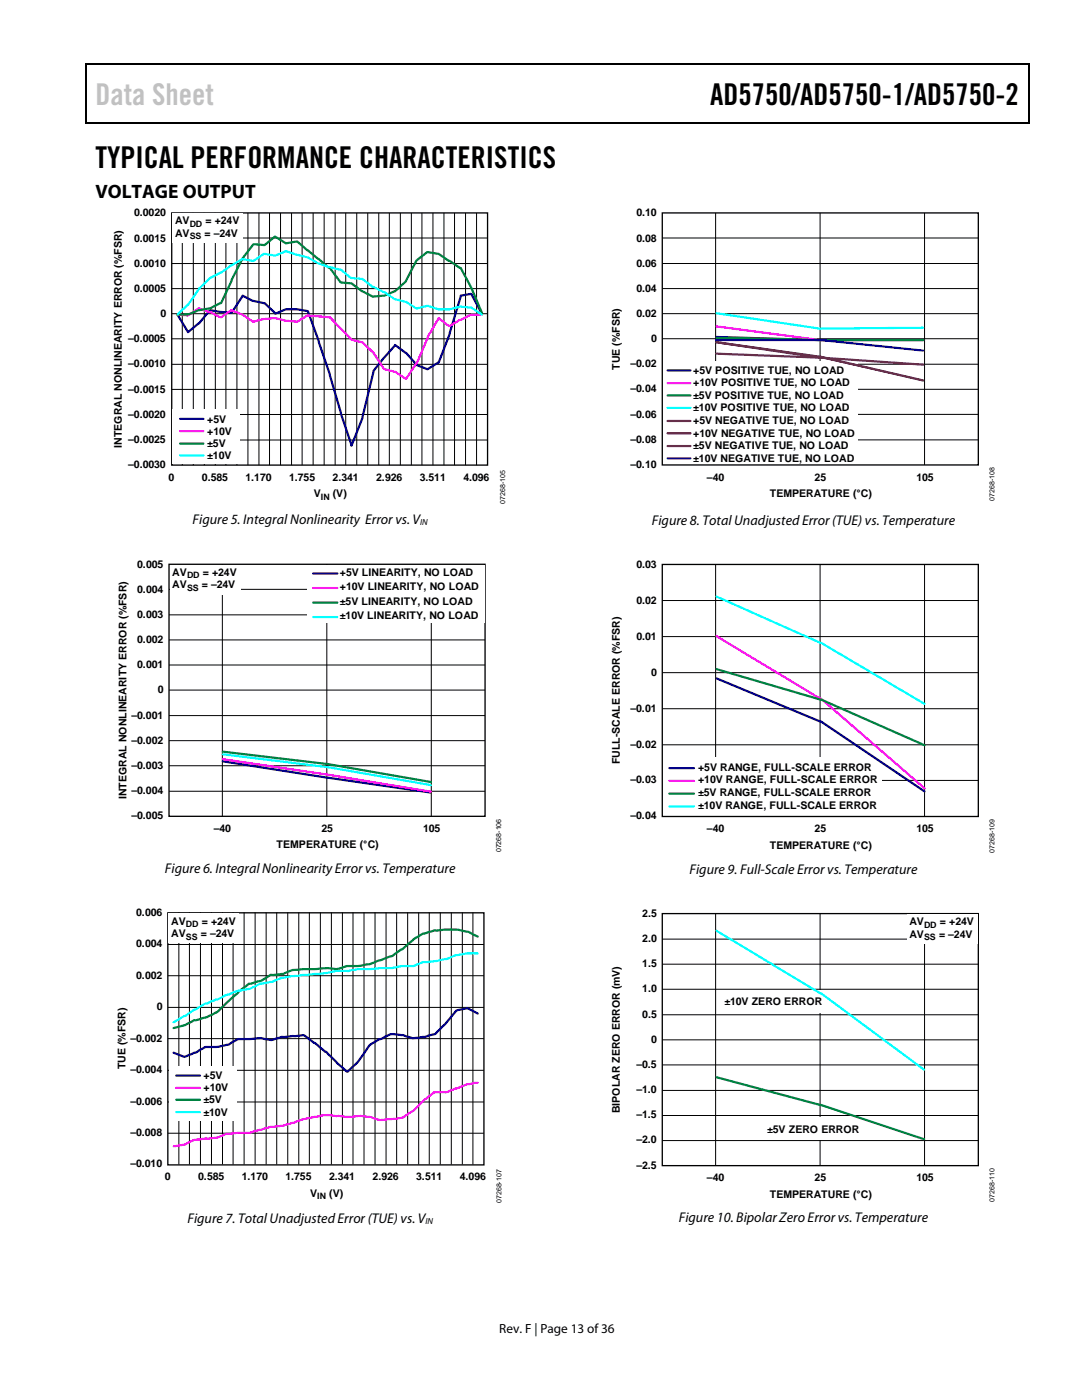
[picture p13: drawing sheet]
<svg xmlns="http://www.w3.org/2000/svg" width="216mm" height="279mm" viewBox="0 0 216 279" stroke-linecap="round" stroke-linejoin="round" font-family="sans-serif">
<defs><g id="words">
<text font-size="6" fill="#c1c1c1" x="19" y="21">Data Sheet</text>
<g font-size="6">
<text x="141.7" y="21">AD5750/AD5750-1/AD5750-2</text>
<text x="19" y="33.6">TYPICAL PERFORMANCE CHARACTERISTICS</text>
</g>
<text font-size="3.9" x="19" y="39.6">VOLTAGE OUTPUT</text>
<g font-size="2.8">
<text x="38.4" y="104.7">Figure 5. Integral Nonlinearity Error vs. V</text>
<text x="130.1" y="104.7">Figure 8. Total Unadjusted Error(TUE)vs. Temperature</text>
<text x="32.9" y="174.2">Figure 6. Integral Nonlinearity Error vs. Temperature</text>
<text x="137.6" y="174.4">Figure 9. Full-Scale Error vs. Temperature</text>
<text x="37.4" y="244.1">Figure 7. Total Unadjusted Error(TUE)vs. V</text>
<text x="135.4" y="243.9">Figure 10. Bipolar Zero Error vs. Temperature</text>
</g>
<text font-size="2.6" x="99.6" y="266">Rev. F | Page 13 of 36</text>
<g font-size="2.1">
<text x="26.8" y="43.2">0.0020</text>
<text x="34.9" y="44.8">AV</text>
<text x="34.9" y="47.2">AV</text>
<text x="40.8" y="47.2">= –24V</text>
<text x="41" y="44.8">= +24V</text>
<text x="127" y="43.2">0.10</text>
<text x="26.8" y="53.2">0.0010</text>
<text x="26.8" y="48.2">0.0015</text>
<text x="127" y="53.2">0.06</text>
<text x="127" y="48.2">0.08</text>
<text x="26.8" y="58.2">0.0005</text>
<text x="127" y="58.2">0.04</text>
<text x="32" y="63.3">0</text>
<text x="127" y="63.3">0.02</text>
<text x="25.6" y="68.3">–0.0005</text>
<text x="129.9" y="68.3">0</text>
<text x="25.6" y="73.3">–0.0010</text>
<text x="123.7" y="73.8" transform="rotate(-90 123.7 73.8)">TUE (%FSR)</text>
<text x="125.8" y="73.3">–0.02</text>
<text x="138.3" y="74.6">+5V POSITIVE TUE, NO LOAD</text>
<text x="138.3" y="77.1">+10V POSITIVE TUE, NO LOAD</text>
<text x="25.6" y="83.4">–0.0020</text>
<text x="25.6" y="78.3">–0.0015</text>
<text x="125.8" y="83.3">–0.06</text>
<text x="125.8" y="78.3">–0.04</text>
<text x="138.3" y="79.5">±5V POSITIVE TUE, NO LOAD</text>
<text x="138.3" y="82">±10V POSITIVE TUE, NO LOAD</text>
<text x="24.3" y="89.4" transform="rotate(-90 24.3 89.4)">INTEGRAL NONLINEARITY ERROR (%FSR)</text>
<text x="25.6" y="88.4">–0.0025</text>
<text x="41.4" y="84.3">+5V</text>
<text x="41.4" y="86.8">+10V</text>
<text x="41.4" y="89.2">±5V</text>
<text x="125.8" y="88.4">–0.08</text>
<text x="138.3" y="87.1">+10V NEGATIVE TUE, NO LOAD</text>
<text x="138.3" y="89.6">±5V NEGATIVE TUE, NO LOAD</text>
<text x="138.3" y="84.6">+5V NEGATIVE TUE, NO LOAD</text>
<text x="25.6" y="93.4">–0.0030</text>
<text x="33.7" y="95.9">0</text>
<text x="40.3" y="95.9">0.585</text>
<text x="41.4" y="91.6">±10V</text>
<text x="49" y="95.9">1.170</text>
<text x="57.7" y="95.9">1.755</text>
<text x="66.4" y="95.9">2.341</text>
<text x="75.1" y="95.9">2.926</text>
<text x="83.8" y="95.9">3.511</text>
<text x="92.5" y="95.9">4.096</text>
<text x="125.8" y="93.4">–0.10</text>
<text x="138.3" y="92.1">±10V NEGATIVE TUE, NO LOAD</text>
<text x="141.1" y="95.9">–40</text>
<text x="162.5" y="95.9">25</text>
<text x="182.9" y="95.9">105</text>
<text x="62.6" y="99.2">V</text>
<text x="66.4" y="99.2">(V)</text>
<text x="153.6" y="99.2">TEMPERATURE (°C)</text>
<text x="27.4" y="113.3">0.005</text>
<text x="127" y="113.3">0.03</text>
<text x="27.4" y="118.3">0.004</text>
<text x="34.4" y="114.9">AV</text>
<text x="34.4" y="117.4">AV</text>
<text x="40.3" y="117.4">= –24V</text>
<text x="40.5" y="114.9">= +24V</text>
<text x="67.8" y="117.8">+10V LINEARITY, NO LOAD</text>
<text x="67.8" y="114.9">+5V LINEARITY, NO LOAD</text>
<text x="27.4" y="123.3">0.003</text>
<text x="67.8" y="120.7">±5V LINEARITY, NO LOAD</text>
<text x="67.8" y="123.6">±10V LINEARITY, NO LOAD</text>
<text x="127" y="120.5">0.02</text>
<text x="27.4" y="128.4">0.002</text>
<text x="127" y="127.7">0.01</text>
<text x="27.4" y="133.4">0.001</text>
<text x="129.9" y="134.8">0</text>
<text x="26.2" y="143.4">–0.001</text>
<text x="31.5" y="138.4">0</text>
<text x="125.8" y="142">–0.01</text>
<text x="26.2" y="148.4">–0.002</text>
<text x="125.8" y="149.2">–0.02</text>
<text x="26.2" y="153.5">–0.003</text>
<text x="123.7" y="152.6" transform="rotate(-90 123.7 152.6)">FULL-SCALE ERROR (%FSR)</text>
<text x="139.3" y="153.8">+5V RANGE, FULL-SCALE ERROR</text>
<text x="25.3" y="159.5" transform="rotate(-90 25.3 159.5)">INTEGRAL NONLINEARITY ERROR (%FSR)</text>
<text x="26.2" y="158.5">–0.004</text>
<text x="125.8" y="156.4">–0.03</text>
<text x="139.3" y="158.9">±5V RANGE, FULL-SCALE ERROR</text>
<text x="139.3" y="161.4">±10V RANGE, FULL-SCALE ERROR</text>
<text x="139.3" y="156.3">+10V RANGE, FULL-SCALE ERROR</text>
<text x="26.2" y="163.5">–0.005</text>
<text x="42.6" y="166">–40</text>
<text x="64.1" y="166">25</text>
<text x="84.4" y="166">105</text>
<text x="125.8" y="163.5">–0.04</text>
<text x="141.1" y="166.1">–40</text>
<text x="162.5" y="166.1">25</text>
<text x="182.9" y="166.1">105</text>
<text x="55.2" y="169.3">TEMPERATURE (°C)</text>
<text x="153.6" y="169.4">TEMPERATURE (°C)</text>
<text x="27.2" y="182.8">0.006</text>
<text x="34.2" y="184.5">AV</text>
<text x="40.3" y="184.5">= +24V</text>
<text x="128.2" y="183">2.5</text>
<text x="181.5" y="184.7">AV</text>
<text x="187.6" y="184.7">= +24V</text>
<text x="27.2" y="189.1">0.004</text>
<text x="34.2" y="187">AV</text>
<text x="40.1" y="187">= –24V</text>
<text x="128.2" y="188">2.0</text>
<text x="181.5" y="187.1">AV</text>
<text x="187.4" y="187.1">= –24V</text>
<text x="27.2" y="195.3">0.002</text>
<text x="128.2" y="193.1">1.5</text>
<text x="31.3" y="201.6">0</text>
<text x="128.2" y="203.1">0.5</text>
<text x="128.2" y="198.1">1.0</text>
<text x="144.5" y="200.6">±10V ZERO ERROR</text>
<text x="26" y="207.9">–0.002</text>
<text x="129.9" y="208.1">0</text>
<text x="25.1" y="213.4" transform="rotate(-90 25.1 213.4)">TUE (%FSR)</text>
<text x="26" y="214.2">–0.004</text>
<text x="40.6" y="215.4">+5V</text>
<text x="127" y="213.1">–0.5</text>
<text x="26" y="220.4">–0.006</text>
<text x="40.6" y="217.8">+10V</text>
<text x="40.6" y="220.2">±5V</text>
<text x="127" y="218.2">–1.0</text>
<text x="26" y="226.7">–0.008</text>
<text x="40.6" y="222.6">±10V</text>
<text x="123.7" y="222.2" transform="rotate(-90 123.7 222.2)">BIPOLAR ZERO ERROR (mV)</text>
<text x="127" y="223.2">–1.5</text>
<text x="153.1" y="226">±5V ZERO ERROR</text>
<text x="26" y="233">–0.010</text>
<text x="127" y="233.2">–2.5</text>
<text x="127" y="228.2">–2.0</text>
<text x="32.9" y="235.5">0</text>
<text x="39.5" y="235.5">0.585</text>
<text x="48.3" y="235.5">1.170</text>
<text x="57" y="235.5">1.755</text>
<text x="61.9" y="238.8">V</text>
<text x="65.7" y="235.5">2.341</text>
<text x="65.7" y="238.8">(V)</text>
<text x="74.4" y="235.5">2.926</text>
<text x="83.1" y="235.5">3.511</text>
<text x="91.8" y="235.5">4.096</text>
<text x="141.1" y="235.7">–40</text>
<text x="153.6" y="239">TEMPERATURE (°C)</text>
<text x="162.5" y="235.7">25</text>
<text x="182.9" y="235.7">105</text>
</g>
<g font-size="1.8">
<text x="37.9" y="45.3">DD</text>
<text x="37.9" y="47.8">SS</text>
<text x="64" y="99.8">IN</text>
<text x="83.9" y="104.8">IN</text>
<text x="37.3" y="115.4">DD</text>
<text x="37.3" y="117.9">SS</text>
<text x="37.1" y="185">DD</text>
<text x="184.4" y="185.2">DD</text>
<text x="37.1" y="187.5">SS</text>
<text x="184.4" y="187.7">SS</text>
<text x="63.3" y="239.4">IN</text>
<text x="84.9" y="244.2">IN</text>
</g>
<g font-size="1.4">
<text x="100.8" y="100.6" transform="rotate(-90 100.8 100.6)">07268-105</text>
<text x="198.4" y="100" transform="rotate(-90 198.4 100)">07268-108</text>
<text x="100" y="170.1" transform="rotate(-90 100 170.1)">07268-106</text>
<text x="198.4" y="170.2" transform="rotate(-90 198.4 170.2)">07268-109</text>
<text x="198.4" y="239.8" transform="rotate(-90 198.4 239.8)">07268-110</text>
<text x="100.1" y="240.1" transform="rotate(-90 100.1 240.1)">07268-107</text>
</g>
</g></defs>
<path d="M17 12.7h.3v1h-.3zM17 12.7h.3v.3h-.3zM82.7 12.7h.2v.3h-.2zM205.2 12.7h.3v1h-.3zM205.2 12.7h.3v.3h-.3zM17 24.4h.3v.3h-.3zM82.4 24.4h.3v.3h-.3zM205.2 24.4h.3v.3h-.3z" fill="#000"/>
<path d="M17.1 13.7v10.7M17.3 12.8h65.4M82.9 12.8h122.3M205.3 13.7v10.7M17.3 24.5h187.9" fill="none" stroke="#000" stroke-width=".25"/>
<path d="M34.3 42.5h63v50.3h-63z" fill="none" stroke="#000" stroke-width=".26"/>
<g fill="none" stroke="#000" stroke-width=".2">
<path d="M34.3 57.6h63M34.3 52.6h63M34.3 47.5h63M36.4 42.5v50.3M38.6 42.5v50.3M40.8 42.5v50.3M43 42.5v50.3M45.1 42.5v50.3M47.3 42.5v50.3M49.5 42.5v50.3M51.7 42.5v50.3M53.8 42.5v50.3"/>
<path d="M56 42.5v50.3M58.2 42.5v50.3M60.3 42.5v50.3M62.5 42.5v50.3M64.7 42.5v50.3M66.9 42.5v50.3M69 42.5v50.3M71.2 42.5v50.3M73.4 42.5v50.3M75.6 42.5v50.3M77.7 42.5v50.3M79.9 42.5v50.3"/>
<path d="M82.1 42.5v50.3M84.2 42.5v50.3M86.4 42.5v50.3M88.6 42.5v50.3M90.7 42.5v50.3M92.9 42.5v50.3M95.1 42.5v50.3M34.3 77.7h63M34.3 72.7h63M34.3 67.6h63M34.3 62.6h63M34.3 87.8h63"/>
<path d="M34.3 82.7h63"/>
</g>
<path d="M96.1 62.6l-2.1-3.9-2.1 .3a98.9 98.9 0 0 1-4.4 13.4l-2.2 1.3-2.1-.8a13.8 13.8 0 0 0-4.4-4.1l-.1 .2a37 37 0 0 0-4.2 5.2l-2.2 9.2-2.2 5.6-2.1-6.5a178.1 178.1 0 0 0-6.6-20.4 13.4 13.4 0 0 0-4.4-.4l-2.1 .9-2.1-2.1a9.4 9.4 0 0 1-4.4-1.5l-2.2 3.4-2.3-.1-2-.4a15.5 15.5 0 0 1-4.4 4.4l-2.1-3.5" fill="none" stroke="#000080" stroke-width=".44"/>
<path d="M35.4 62.8l2.1 .2 2.2-1.4a17.2 17.2 0 0 1 4.4 1.7l2-1.4a11.8 11.8 0 0 1 4.3 2.3 14.4 14.4 0 0 1 4.5-.7 14.4 14.4 0 0 0 4.4 .7l2-1.2 4.5 .3 4.3 4.5 2.1 .5a14.5 14.5 0 0 1 4.3 5.2l.2 .2a7.4 7.4 0 0 1 4.3 1.9l2-3.1a56.5 56.5 0 0 1 4.4-8.8l.1-.2 2.1 1.6h.1l2.1-1.3 2.1-1h2.2" fill="none" stroke="#f0f" stroke-width=".44"/>
<path d="M96.2 62.6l-2.2-5.2-2.1-3.9-2.3-1.4a5.6 5.6 0 0 0-4.4-1.8l-2.2 1.8-2 3.9a7.5 7.5 0 0 1-6.5 3.2 14.6 14.6 0 0 1-4.4-2.7l-2.1-.1-2.2-2.9h-.2l-6.3-5.3-2.3 .4-2.2-1.4-2 1.7-2.2-.2a22 22 0 0 0-4.4 7.1l-2.1 4.7a8.1 8.1 0 0 1-4.5 1.4l-2.1 .9h-2.1" fill="none" stroke="#008240" stroke-width=".44"/>
<path d="M35.4 62.8a14.5 14.5 0 0 0 4.3-5.2 8.7 8.7 0 0 1 4.4-3.2l2-1.5 2.2-1.2 2.3 .4 2-1.4 2.3 .3 2.2-.9 2 .7a8.7 8.7 0 0 1 4.4 1.8l2.1 .7a6.1 6.1 0 0 1 4.4 2.2l2.2 .2a11.6 11.6 0 0 0 4.5 2.6 6.8 6.8 0 0 0 4.3 1.9l2 1.4a4.4 4.4 0 0 1 4.5 .1 9.5 9.5 0 0 0 4.4-.5l2.1 .2 2.1 1.4" fill="none" stroke="#0ff" stroke-width=".44"/>
<path d="M34.4 81.8h13.5v10.8h-13.5z" fill="#fff"/>
<path d="M35.9 83.6h4.7" fill="none" stroke="#000080" stroke-width=".44"/>
<path d="M35.9 86.1h4.7" fill="none" stroke="#f0f" stroke-width=".44"/>
<path d="M35.9 88.5h4.7" fill="none" stroke="#008240" stroke-width=".44"/>
<path d="M35.9 90.9h4.7" fill="none" stroke="#0ff" stroke-width=".44"/>
<path d="M34.4 42.7h14.1v5.8h-14.1z" fill="#fff"/>
<path d="M33.7 112.6h63.1v50.3h-63.1z" fill="none" stroke="#000" stroke-width=".26"/>
<path d="M33.7 117.6h63.1M44.4 112.6v50.3M65.2 112.6v50.3M86.1 112.6v50.3M33.7 132.7h63.1M33.7 127.7h63.1M33.7 122.7h63.1M33.7 137.7h63.1M33.7 152.8h63.1M33.7 147.8h63.1M33.7 142.8h63.1M33.7 157.9h63.1" fill="none" stroke="#000" stroke-width=".2"/>
<g fill="#fff">
<path d="M33.9 112.8h14.1v5.8h-14.1z"/>
<path d="M61.3 112.8h35.3v11.4h-35.3z"/>
</g>
<path d="M62.5 114.5h4.8M44.5 151.9l20.7 3.3 20.8 3" fill="none" stroke="#000080" stroke-width=".44"/>
<path d="M62.5 117.4h4.8M44.5 151.5l20.8 3.1 20.7 3.4" fill="none" stroke="#f0f" stroke-width=".44"/>
<path d="M62.5 120.3h4.8M44.5 150l20.8 2.5 20.7 3.6" fill="none" stroke="#008240" stroke-width=".44"/>
<path d="M62.5 123.1h4.8M44.5 150.5l20.8 2.6 20.7 3.6" fill="none" stroke="#0ff" stroke-width=".44"/>
<path d="M33.5 182.2h63.1v50.3h-63.1z" fill="none" stroke="#000" stroke-width=".26"/>
<g fill="none" stroke="#000" stroke-width=".2">
<path d="M33.5 194.7h63.1M33.5 188.5h63.1M35.7 182.1v50.3M37.8 182.1v50.3M40 182.1v50.3M42.2 182.1v50.3M44.4 182.1v50.3M46.5 182.1v50.3M48.7 182.1v50.3M50.9 182.1v50.3M53.1 182.1v50.3M55.2 182.1v50.3"/>
<path d="M57.4 182.1v50.3M59.6 182.1v50.3M61.7 182.1v50.3M63.9 182.1v50.3M66.1 182.1v50.3M68.3 182.1v50.3M70.4 182.1v50.3M72.6 182.1v50.3M74.8 182.1v50.3M77 182.1v50.3M79.1 182.1v50.3M81.3 182.1v50.3"/>
<path d="M83.5 182.1v50.3M85.7 182.1v50.3M87.9 182.1v50.3M90.1 182.1v50.3M92.3 182.1v50.3M94.4 182.1v50.3M33.5 219.9h63.1M33.5 213.6h63.1M33.5 207.3h63.1M33.5 201h63.1M33.5 226.2h63.1"/>
</g>
<path d="M33.7 212.8h13.5v10.9h-13.5z" fill="#fff"/>
<path d="M35.2 214.7h4.7" fill="none" stroke="#000080" stroke-width=".44"/>
<path d="M35.2 217.1h4.7" fill="none" stroke="#f0f" stroke-width=".44"/>
<path d="M35.2 219.5h4.7" fill="none" stroke="#008240" stroke-width=".44"/>
<path d="M35.2 221.9h4.7" fill="none" stroke="#0ff" stroke-width=".44"/>
<path d="M33.7 182.3h14v5.8h-14z" fill="#fff"/>
<path d="M95.3 202.3l-.5-.3a2.75 2.75 0 0 0-2.6-.6l-.6 .1a1.14 1.14 0 0 0-1 .8l-2.6 2.9a3.2 3.2 0 0 1-1.9 1.3l-1.7 .4a5 5 0 0 1-3.3-.1l-1-.2a3.9 3.9 0 0 0-3.3 .3l-1.4 .7a5.2 5.2 0 0 0-2.9 2.8 12.3 12.3 0 0 1-3.3 3.5l-4-3.9-.3-.1-1.9-1.7-1.1-.7a2.33 2.33 0 0 0-2.7-.7l-3 .1-.6 .2a3.7 3.7 0 0 1-2.4 .3 6.9 6.9 0 0 0-3.5 0h-2.2l-.9 .4a7.3 7.3 0 0 1-3.1 1.1l-2.5 .1-2 1.1-2.1 .8-2.3-.8" fill="none" stroke="#000080" stroke-width=".44"/>
<path d="M95.3 216.1l-2.2 .3-4.1 1.6h-2.4l-2 1.5-2.1 2.2-.8 .4a4 4 0 0 1-2.9 1.2l-.9 .1a5.4 5.4 0 0 1-3.2-.2l-1.1-.3a13.9 13.9 0 0 0-4.4 0l-1.7-.2a18.2 18.2 0 0 0-6.7 .6l-1.1 .3a18.9 18.9 0 0 1-5.3 1.3l-.4-.1-4.1 1.2-3.3 .2a8.8 8.8 0 0 0-3.4 .8l-3.1 .3a6.6 6.6 0 0 0-3.2 1.1l-2.3 .4" fill="none" stroke="#f0f" stroke-width=".44"/>
<path d="M95.3 186.9a10.7 10.7 0 0 0-4.4-1.4h-2.1l-2.4 .3a10.3 10.3 0 0 0-5.7 3.3l-.2 .2a13.6 13.6 0 0 1-4.2 2.2l-.6 .2a11.2 11.2 0 0 1-4.3 1.1h-2.2l-.5 .2a4.3 4.3 0 0 1-3 .2l-5.6 .3a6.9 6.9 0 0 0-3.6 .9l-1.2 .1a3.8 3.8 0 0 0-2.9 1.1l-2.2 .7a1.03 1.03 0 0 0-1.1 .5l-1.2 .8-4.5 4.3a10.7 10.7 0 0 1-4.6 1.7l-1.9 1-2.3 .6" fill="none" stroke="#008240" stroke-width=".44"/>
<path d="M95.3 190.2h-2.2l-1.1 .3a6.7 6.7 0 0 0-3 .9l-3.3 .6a8.9 8.9 0 0 0-3.4 .8h-2.2l-2.2 .4-6.5 .2-1.9 .4h-2.7a37.3 37.3 0 0 1-6.7 .8 20.4 20.4 0 0 0-6.1 1.4l-1.2 .2a6.4 6.4 0 0 0-2.9 1.1 17.8 17.8 0 0 0-6.5 2.2l-.8 .2a18.8 18.8 0 0 0-4.7 2.4l-3.3 1.9" fill="none" stroke="#0ff" stroke-width=".44"/>
<path d="M132.2 47.5h63M132.2 52.6h63M132.2 57.6h63M142.8 42.5v50.3M163.6 42.5v50.3M184.5 42.5v50.3M132.2 62.6h63M132.2 67.6h63M132.2 72.7h63M132.2 77.7h63M132.2 82.7h63M132.2 87.8h63" fill="none" stroke="#000" stroke-width=".2"/>
<path d="M132.2 72.2h38.9v20.6h-38.9z" fill="#fff"/>
<path d="M133.2 73.9h4.6M143 67.2l20.6 .7h20.6" fill="none" stroke="#000080" stroke-width=".44"/>
<path d="M133.2 76.5h4.6M143 65.1l20.6 2.8h20.6" fill="none" stroke="#f0f" stroke-width=".44"/>
<path d="M133.2 78.9h4.6M143 67.4l20.6 .5h20.6" fill="none" stroke="#008240" stroke-width=".44"/>
<path d="M143 62.5l20.6 3.1 20.6-.2M133.2 81.4h4.6" fill="none" stroke="#0ff" stroke-width=".44"/>
<path d="M143 68.3l20.6 3.1M133.2 84h4.6" fill="none" stroke="#800080" stroke-width=".44"/>
<path d="M163.7 71.4l20.5 4.5" fill="none" stroke="#800080" stroke-width=".2"/>
<path d="M143 68.3l20.7 2.9 20.5 4.7M133.2 86.5h4.6" fill="none" stroke="#800000" stroke-width=".44"/>
<path d="M143 70.6l20.7 .8 20.5 1.4M133.2 89h4.6" fill="none" stroke="#db0029" stroke-width=".44"/>
<path d="M143 67.9h20.7l20.5 2.1M133.2 91.5h4.6" fill="none" stroke="#00f" stroke-width=".44"/>
<path d="M132.2 42.5h63v50.3h-63z" fill="none" stroke="#000" stroke-width=".26"/>
<path d="M132.2 119.8h63M142.8 112.6v50.3M163.6 112.6v50.3M184.5 112.6v50.3M132.2 127h63M132.2 134.2h63M132.2 141.4h63M132.2 148.6h63M132.2 155.8h63" fill="none" stroke="#000" stroke-width=".2"/>
<path d="M132.2 151h43.7v11.9h-43.7z" fill="#fff"/>
<path d="M143 135.4l20.8 8.6 20.7 13.9M133.6 153.3h4.9" fill="none" stroke="#000080" stroke-width=".44"/>
<path d="M143 127l20.8 12.4 20.7 17.9M133.6 155.8h4.9" fill="none" stroke="#f0f" stroke-width=".44"/>
<path d="M143 133.5l20.8 6.1 20.7 9.1M133.6 158.4h4.9" fill="none" stroke="#008240" stroke-width=".44"/>
<path d="M143 119.1l20.8 9.2 20.7 12.2M133.6 160.9h4.9" fill="none" stroke="#0ff" stroke-width=".44"/>
<path d="M132.2 112.6h63v50.3h-63z" fill="none" stroke="#000" stroke-width=".26"/>
<path d="M132.2 187.4h63M132.2 192.4h63M132.2 197.4h63M142.8 182.3v50.3M163.6 182.3v50.3M184.5 182.3v50.3M132.2 202.5h63M132.2 207.5h63M132.2 212.5h63M132.2 217.6h63M132.2 222.6h63M132.2 227.6h63" fill="none" stroke="#000" stroke-width=".2"/>
<g fill="#fff">
<path d="M162.1 222.9h3.3v4.5h-3.3z"/>
<path d="M159.8 197.7h4.2v4.5h-4.2z"/>
</g>
<path d="M132.2 182.3h63v50.3h-63z" fill="none" stroke="#000" stroke-width=".26"/>
<path d="M143 215l20.8 5.5 20.6 6.9" fill="none" stroke="#008240" stroke-width=".44"/>
<path d="M143 185.8l20.8 12.4 20.6 15.3" fill="none" stroke="#0ff" stroke-width=".44"/>
<path d="M181 182.5h14v5.8h-14z" fill="#fff"/>
<use href="#words"/>
</svg>
